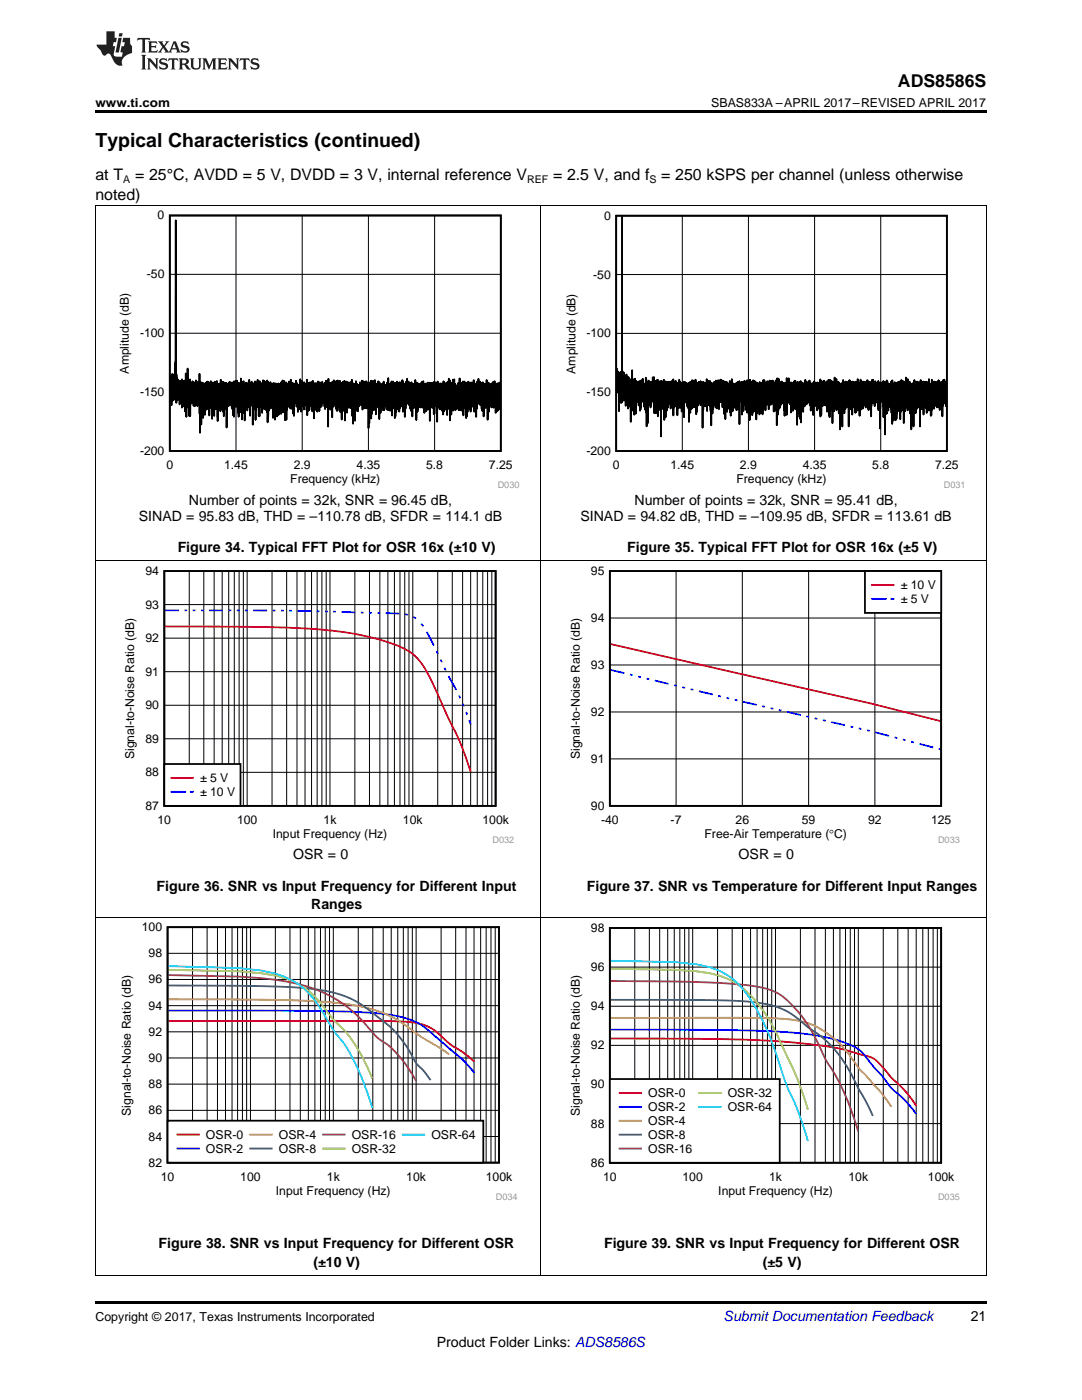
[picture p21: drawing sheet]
<svg xmlns="http://www.w3.org/2000/svg" width="216mm" height="279mm" viewBox="0 0 216 279" stroke-linecap="round" stroke-linejoin="round" font-family="sans-serif">
<defs><g id="words">
<text font-size="3.9" x="19" y="29.3">Typical Characteristics (continued)</text>
<text font-size="3.5" x="179.2" y="17.3">ADS8586S</text>
<g font-size="3.2">
<text x="19" y="36">at T</text>
<text x="27" y="36">= 25°C, AVDD = 5 V, DVDD = 3 V, internal reference V</text>
<text x="110.3" y="36">= 2.5 V, and f</text>
<text x="131.9" y="36">= 250 kSPS per channel (unless otherwise</text>
<text x="19" y="39.9">noted)</text>
</g>
<g font-size="2.8">
<text x="37.7" y="100.7">Number of points = 32k, SNR = 96.45 dB,</text>
<text x="126.6" y="100.7">Number of points = 32k, SNR = 95.41 dB,</text>
<text x="27.7" y="104.1">SINAD = 95.83 dB, THD = –110.78 dB, SFDR = 114.1 dB</text>
<text x="115.8" y="104.1">SINAD = 94.82 dB, THD = –109.95 dB, SFDR = 113.61 dB</text>
<text x="35.5" y="110.2">Figure 34. Typical FFT Plot for OSR 16x (±10 V)</text>
<text x="125.2" y="110.2">Figure 35. Typical FFT Plot for OSR 16x (±5 V)</text>
<text x="58.5" y="171.5">OSR = 0</text>
<text x="147.4" y="171.5">OSR = 0</text>
<text x="31.3" y="177.9">Figure 36. SNR vs Input Frequency for Different Input</text>
<text x="117.1" y="177.9">Figure 37. SNR vs Temperature for Different Input Ranges</text>
<text x="62.1" y="181.4">Ranges</text>
<text x="31.6" y="249.1">Figure 38. SNR vs Input Frequency for Different OSR</text>
<text x="120.5" y="249.1">Figure 39. SNR vs Input Frequency for Different OSR</text>
<text x="62.5" y="252.8">(±10 V)</text>
<text x="152.2" y="252.8">(±5 V)</text>
<text x="193.7" y="263.6">21</text>
<text x="87.1" y="268.9">Product Folder Links: ADS8586S</text>
</g>
<text font-size="2.8" fill="#0000c8" x="144.4" y="263.6">Submit Documentation Feedback</text>
<g font-size="2.5">
<text x="19" y="21.4">www.ti.com</text>
<text x="141.9" y="21.4">SBAS833A –APRIL 2017–REVISED APRIL 2017</text>
<text x="19" y="263.6">Copyright © 2017, Texas Instruments Incorporated</text>
</g>
<g font-size="2.4">
<text x="31.5" y="43.8">0</text>
<text x="120.5" y="43.9">0</text>
<text x="29.3" y="55.6">-50</text>
<text x="118.4" y="55.6">-50</text>
<text x="27.9" y="67.3">-100</text>
<text x="117" y="67.3">-100</text>
<text x="25.7" y="74.5" transform="rotate(-90 25.7 74.5)">Amplitude (dB)</text>
<text x="114.8" y="74.6" transform="rotate(-90 114.8 74.6)">Amplitude (dB)</text>
<text x="27.9" y="79">-150</text>
<text x="117" y="79.1">-150</text>
<text x="27.9" y="90.8">-200</text>
<text x="33.2" y="93.6">0</text>
<text x="44.7" y="93.6">1.45</text>
<text x="58.6" y="93.6">2.9</text>
<text x="71.2" y="93.6">4.35</text>
<text x="85" y="93.6">5.8</text>
<text x="97.6" y="93.6">7.25</text>
<text x="117" y="90.8">-200</text>
<text x="122.3" y="93.6">0</text>
<text x="133.8" y="93.6">1.45</text>
<text x="147.6" y="93.6">2.9</text>
<text x="160.2" y="93.6">4.35</text>
<text x="174.1" y="93.6">5.8</text>
<text x="186.6" y="93.6">7.25</text>
<text x="57.9" y="96.4">Frequency (kHz)</text>
<text x="146.9" y="96.4">Frequency (kHz)</text>
<text x="29" y="114.8">94</text>
<text x="117.9" y="114.8">95</text>
<text x="179.7" y="117.6">± 10 V</text>
<text x="29" y="121.5">93</text>
<text x="117.9" y="124.1">94</text>
<text x="179.7" y="120.4">± 5 V</text>
<text x="29" y="128.2">92</text>
<text x="29" y="134.8">91</text>
<text x="117.9" y="133.5">93</text>
<text x="29" y="141.5">90</text>
<text x="117.9" y="142.9">92</text>
<text x="29" y="148.2">89</text>
<text x="26.8" y="151.5" transform="rotate(-90 26.8 151.5)">Signal-to-Noise Ratio (dB)</text>
<text x="29" y="154.9">88</text>
<text x="115.7" y="151.5" transform="rotate(-90 115.7 151.5)">Signal-to-Noise Ratio (dB)</text>
<text x="117.9" y="152.2">91</text>
<text x="29" y="161.6">87</text>
<text x="39.9" y="156.1">± 5 V</text>
<text x="39.9" y="158.9">± 10 V</text>
<text x="117.9" y="161.6">90</text>
<text x="31.4" y="164.4">10</text>
<text x="47.3" y="164.4">100</text>
<text x="54.4" y="167.2">Input Frequency (Hz)</text>
<text x="64.6" y="164.4">1k</text>
<text x="80.4" y="164.4">10k</text>
<text x="96.3" y="164.4">100k</text>
<text x="119.9" y="164.4">-40</text>
<text x="133.8" y="164.4">-7</text>
<text x="140.6" y="167.2">Free-Air Temperature (qC)</text>
<text x="146.8" y="164.4">26</text>
<text x="160" y="164.4">59</text>
<text x="173.2" y="164.4">92</text>
<text x="185.8" y="164.4">125</text>
<text x="28.3" y="185.8">100</text>
<text x="117.9" y="186">98</text>
<text x="29.7" y="191.1">98</text>
<text x="29.7" y="196.3">96</text>
<text x="117.9" y="193.8">96</text>
<text x="29.7" y="201.5">94</text>
<text x="117.9" y="201.6">94</text>
<text x="29.7" y="206.7">92</text>
<text x="117.9" y="209.4">92</text>
<text x="29.7" y="211.9">90</text>
<text x="29.7" y="217.2">88</text>
<text x="117.9" y="217.2">90</text>
<text x="129.3" y="219">OSR-0</text>
<text x="129.3" y="221.8">OSR-2</text>
<text x="145.2" y="219">OSR-32</text>
<text x="145.2" y="221.8">OSR-64</text>
<text x="26.1" y="222.7" transform="rotate(-90 26.1 222.7)">Signal-to-Noise Ratio (dB)</text>
<text x="29.7" y="227.6">84</text>
<text x="29.7" y="222.4">86</text>
<text x="41.1" y="227.3">OSR-0</text>
<text x="55.6" y="227.3">OSR-4</text>
<text x="70.2" y="227.3">OSR-16</text>
<text x="86.1" y="227.3">OSR-64</text>
<text x="115.7" y="222.7" transform="rotate(-90 115.7 222.7)">Signal-to-Noise Ratio (dB)</text>
<text x="117.9" y="225">88</text>
<text x="129.3" y="224.5">OSR-4</text>
<text x="129.3" y="227.3">OSR-8</text>
<text x="29.7" y="232.8">82</text>
<text x="41.1" y="230.1">OSR-2</text>
<text x="55.6" y="230.1">OSR-8</text>
<text x="70.2" y="230.1">OSR-32</text>
<text x="117.9" y="232.9">86</text>
<text x="129.3" y="230.1">OSR-16</text>
<text x="32.1" y="235.6">10</text>
<text x="47.9" y="235.6">100</text>
<text x="55.1" y="238.4">Input Frequency (Hz)</text>
<text x="65.2" y="235.6">1k</text>
<text x="81.1" y="235.6">10k</text>
<text x="96.9" y="235.6">100k</text>
<text x="120.3" y="235.6">10</text>
<text x="136.2" y="235.6">100</text>
<text x="143.3" y="238.4">Input Frequency (Hz)</text>
<text x="153.5" y="235.6">1k</text>
<text x="169.3" y="235.6">10k</text>
<text x="185.2" y="235.6">100k</text>
</g>
<g font-size="2.1">
<text x="24.6" y="36.6">A</text>
<text x="105.2" y="36.6">REF</text>
<text x="129.6" y="36.6">S</text>
</g>
<g font-size="1.8" fill="#999">
<text x="99.3" y="97.4">D030</text>
<text x="188.3" y="97.4">D031</text>
<text x="98.3" y="168.2">D032</text>
<text x="187.2" y="168.2">D033</text>
<text x="99" y="239.5">D034</text>
<text x="187.2" y="239.5">D035</text>
</g>
</g></defs>
<path d="M19 259.7h177.8v.5h-177.8z" fill="#000"/>
<path d="M19.1 183.2v71.4M107.9 183.2v71.4M196.8 183.2v71.4M19 254.5h177.8" fill="none" stroke="#000" stroke-width=".2"/>
<path d="M23.7 184.1h79.6v55.4h-79.6z" fill-rule="evenodd" fill="#fff"/>
<path d="M33.4 185h66.2v47h-66.2z" fill="none" stroke="#000" stroke-width=".35"/>
<g fill="none" stroke="#000" stroke-width=".2">
<path d="M33.4 195.5h66.2M33.4 190.3h66.2M38.4 185v47M41.3 185v47M43.4 185v47M45 185v47M46.3 185v47M47.4 185v47M48.4 185v47M49.2 185v47M50 185v47M54.9 185v47"/>
<path d="M57.9 185v47M59.9 185v47M61.5 185v47M62.8 185v47M63.9 185v47M64.9 185v47M65.8 185v47M66.5 185v47M71.5 185v47M74.4 185v47M76.5 185v47M78.1 185v47"/>
<path d="M79.4 185v47M80.5 185v47M81.4 185v47M82.3 185v47M83 185v47M88 185v47M90.9 185v47M93 185v47M94.6 185v47M95.9 185v47M97 185v47M98 185v47"/>
<path d="M98.8 185v47M33.4 216.4h66.2M33.4 211.1h66.2M33.4 205.9h66.2M33.4 200.7h66.2M33.4 226.8h66.2M33.4 221.6h66.2"/>
</g>
<path d="M33.6 203.8h42.8l5.7 .2 2.4 .5 1.8 .8 3.6 3.1 2.6 1.7 2.1 1.8" fill="none" stroke="#f00" stroke-width=".35"/>
<path d="M33.6 201.7l33.8 .1 6.9 .3 4.6 .6 3.3 .9 2.3 1.3 7.5 6.3 2.6 2.9" fill="none" stroke="#00f" stroke-width=".35"/>
<path d="M33.6 199.4l18.5 .1 8.6 .2 6.3 .4 5 .8 3.8 1 3.1 1.4 1.9 1.2 3 2.3 4 2.3 1.8 1.3" fill="none" stroke="#f90" stroke-width=".35"/>
<path d="M33.6 196.7h14.1a126.7 126.7 0 0 1 14.8 .7 22.2 22.2 0 0 1 13.4 6l1.9 1.5 1.4 1.5 2 2.6 1.9 3.2 1.4 1.5 1.4 1.9" fill="none" stroke="#295c75" stroke-width=".35"/>
<path d="M33.6 194.6l14.1 .3a52.1 52.1 0 0 1 14 2.1 26.6 26.6 0 0 1 13 9.5l1 .9 1.8 1.2 1.7 1.6 2 2.5 1.8 3" fill="none" stroke="#800080" stroke-width=".35"/>
<path d="M33.6 193.6l14.1 .2a29 29 0 0 1 10.7 2 17 17 0 0 1 7.2 6.6l1 1.2a28.4 28.4 0 0 1 7.4 10.9l.3 .7" fill="none" stroke="#9c0" stroke-width=".35"/>
<path d="M33.6 192.8l14.1 .4a23.7 23.7 0 0 1 10.7 2.5 18.3 18.3 0 0 1 6.7 7.5 28.2 28.2 0 0 0 3.7 5.4 50.3 50.3 0 0 1 5.5 12.5" fill="none" stroke="#0cf" stroke-width=".35"/>
<path d="M33.4 223.7h63v8.3h-63z" fill-rule="evenodd" fill="#fff"/>
<path d="M33.4 223.7h63v8.3h-63z" fill="none" stroke="#000" stroke-width=".35"/>
<path d="M35.4 226.4h4.3" fill="none" stroke="#f00" stroke-width=".35"/>
<path d="M35.4 229.2h4.3" fill="none" stroke="#00f" stroke-width=".35"/>
<path d="M49.9 226.4h4.3" fill="none" stroke="#f90" stroke-width=".35"/>
<path d="M49.9 229.2h4.3" fill="none" stroke="#295c75" stroke-width=".35"/>
<path d="M64.5 226.4h4.3" fill="none" stroke="#800080" stroke-width=".35"/>
<path d="M64.5 229.2h4.3" fill="none" stroke="#9c0" stroke-width=".35"/>
<path d="M80.4 226.4h4.2" fill="none" stroke="#0cf" stroke-width=".35"/>
<path d="M113.3 184.3h78.2v55.2h-78.2z" fill-rule="evenodd" fill="#fff"/>
<path d="M121.7 185.2h66.1v46.9h-66.1z" fill="none" stroke="#000" stroke-width=".35"/>
<g fill="none" stroke="#000" stroke-width=".2">
<path d="M121.7 193h66.1M126.7 185.2v46.9M129.6 185.2v46.9M131.6 185.2v46.9M133.2 185.2v46.9M134.5 185.2v46.9M135.7 185.2v46.9M136.6 185.2v46.9M137.5 185.2v46.9M138.2 185.2v46.9M143.2 185.2v46.9M146.1 185.2v46.9"/>
<path d="M148.2 185.2v46.9M149.8 185.2v46.9M151.1 185.2v46.9M152.2 185.2v46.9M153.1 185.2v46.9M154 185.2v46.9M154.7 185.2v46.9M159.7 185.2v46.9M162.6 185.2v46.9M164.7 185.2v46.9M166.3 185.2v46.9M167.6 185.2v46.9"/>
<path d="M168.7 185.2v46.9M169.7 185.2v46.9M170.5 185.2v46.9M171.3 185.2v46.9M176.2 185.2v46.9M179.1 185.2v46.9M181.2 185.2v46.9M182.8 185.2v46.9M184.1 185.2v46.9M185.2 185.2v46.9M186.2 185.2v46.9M187 185.2v46.9"/>
<path d="M121.7 216.4h66.1M121.7 208.6h66.1M121.7 200.8h66.1M121.7 224.2h66.1"/>
</g>
<path d="M121.8 207.3h19.8l9 .3 9.3 .6 7.7 1.1 5.8 1.6 1.3 .6 1.3 1.4 1.8 2.1 2.5 2.4 2.5 3.3" fill="none" stroke="#f00" stroke-width=".35"/>
<path d="M121.8 205.5h19.8l11.2 .3 8.3 .6 5.3 1 3.4 1.2 1.9 1.1 4.3 5.1 1.9 2.4 2.9 2.7 2 2.4" fill="none" stroke="#00f" stroke-width=".35"/>
<path d="M121.8 203.1h30l5.7 .3 3.4 .7 1.4 .5 1.7 .9 2.1 1.5 1.5 1.3 1.6 1.9 2.3 3.1 4.5 5 1.8 2.6" fill="none" stroke="#f90" stroke-width=".35"/>
<path d="M121.8 199.5h12.8a178 178 0 0 1 14.6 .4 16.6 16.6 0 0 1 9.4 2.9l2.5 2.1 3.4 2.5 2.8 3 2.5 3.8 1.5 3.1 1.5 2.5 1.4 2.9" fill="none" stroke="#295c75" stroke-width=".35"/>
<path d="M121.8 195.8l12.8 .1a146.5 146.5 0 0 1 14.6 .7 12.8 12.8 0 0 1 7.5 2.7l1.2 1.2 2 2.2 2.4 3.7 2.4 5 1.8 2.8 1.6 3.2 1.7 3.9 1.4 4.5" fill="none" stroke="#800080" stroke-width=".35"/>
<path d="M121.8 193.4l12.8 .1a27.4 27.4 0 0 1 10.5 1.8 19.9 19.9 0 0 1 8.1 7.8l1.6 2.9 1.9 4a60.6 60.6 0 0 1 4.5 11.5" fill="none" stroke="#9c0" stroke-width=".35"/>
<path d="M121.8 191.7l12.8 .3 4.3 .4a14.3 14.3 0 0 1 11 7.3 55.9 55.9 0 0 1 6.2 14.5l.9 2.4a63.2 63.2 0 0 1 4.2 11.1" fill="none" stroke="#0cf" stroke-width=".35"/>
<path d="M121.7 215.3h33.9v16.8h-33.9z" fill-rule="evenodd" fill="#fff"/>
<path d="M121.7 215.3h33.9v16.8h-33.9z" fill="none" stroke="#000" stroke-width=".35"/>
<path d="M123.6 218.1h4.3" fill="none" stroke="#f00" stroke-width=".35"/>
<path d="M123.6 220.9h4.3" fill="none" stroke="#00f" stroke-width=".35"/>
<path d="M123.6 223.7h4.3" fill="none" stroke="#f90" stroke-width=".35"/>
<path d="M123.6 226.4h4.3" fill="none" stroke="#295c75" stroke-width=".35"/>
<path d="M123.6 229.2h4.3" fill="none" stroke="#800080" stroke-width=".35"/>
<path d="M139.5 218.1h4.3" fill="none" stroke="#9c0" stroke-width=".35"/>
<path d="M139.5 220.9h4.3" fill="none" stroke="#0cf" stroke-width=".35"/>
<path d="M19.1 111.9v71.3M107.9 111.9v71.3M196.8 111.9v71.3M19 183.1h177.8" fill="none" stroke="#000" stroke-width=".2"/>
<path d="M24.4 113h78.2v55.3h-78.2z" fill-rule="evenodd" fill="#fff"/>
<path d="M32.8 114h66.1v46.8h-66.1z" fill="none" stroke="#000" stroke-width=".35"/>
<g fill="none" stroke="#000" stroke-width=".2">
<path d="M37.8 114v46.8M40.7 114v46.8M42.7 114v46.8M44.3 114v46.8M45.6 114v46.8M46.8 114v46.8M47.7 114v46.8M48.6 114v46.8M49.3 114v46.8M54.3 114v46.8M57.2 114v46.8M59.3 114v46.8"/>
<path d="M60.9 114v46.8M62.2 114v46.8M63.3 114v46.8M64.2 114v46.8M65.1 114v46.8M65.8 114v46.8M70.8 114v46.8M73.7 114v46.8M75.8 114v46.8M77.4 114v46.8M78.7 114v46.8M79.8 114v46.8"/>
<path d="M80.8 114v46.8M81.6 114v46.8M82.4 114v46.8M87.3 114v46.8M90.2 114v46.8M92.3 114v46.8M93.9 114v46.8M95.2 114v46.8M96.3 114v46.8M97.3 114v46.8M98.1 114v46.8M32.8 134h66.1"/>
<path d="M32.8 127.4h66.1M32.8 120.7h66.1M32.8 154.1h66.1M32.8 147.4h66.1M32.8 140.8h66.1"/>
</g>
<path d="M32.9 125l19.8 .1 11.2 .5 5.1 .6 4 .8 4 1 3.3 1.3 1.8 1 1.1 1 1.1 1.4 1.1 1.8 4 8.7 2 3.9 1.4 3.7 1.1 3.3" fill="none" stroke="#f00" stroke-width=".35"/>
<g fill="none" stroke="#00f" stroke-width=".35">
<path d="M32.9 121.8h2.8M36.8 121.8h.5M38.4 121.8h.6M40.1 121.8h.5M41.7 121.8h2.8M45.6 121.8h.5M47.3 121.8h.5M48.9 121.8h.6M50.6 121.8h2.7M54.4 121.8h.6M56.1 121.9h.5M57.7 121.9h.6"/>
<path d="M59.4 121.9l2.7 .1M63.2 122h.6M64.9 122h.5M66.5 122.1h.6M68.2 122.1l2.7 .1M72 122.3h.6M73.7 122.3h.5M75.3 122.3h.6M77 122.4l2.7 .1M80.8 122.6l.6 .1M82.5 123.1l.5 .3M84 124.5l.5 .5"/>
<path d="M85.1 126.1l1.5 2.8M87.1 130l.3 .5M87.9 131.6l.3 .6M88.7 133.3l.3 .5M89.5 134.9l1.5 2.8M91.6 138.8l.3 .5M92.3 140.4l.3 .6M93 142.1l.2 .5M93.6 143.7l.3 .9"/>
</g>
<path d="M32.8 152.5h15.2v8.3h-15.2z" fill-rule="evenodd" fill="#fff"/>
<path d="M32.8 152.5h15.2v8.3h-15.2z" fill="none" stroke="#000" stroke-width=".35"/>
<path d="M34.2 155.2h4.3" fill="none" stroke="#f00" stroke-width=".35"/>
<path d="M34.2 158h2.8M38.1 158h.4" fill="none" stroke="#00f" stroke-width=".35"/>
<path d="M113.3 113h78.2v55.3h-78.2z" fill-rule="evenodd" fill="#fff"/>
<path d="M121.7 114h66.1v46.8h-66.1z" fill="none" stroke="#000" stroke-width=".35"/>
<path d="M134.9 114v46.8M148.1 114v46.8M161.4 114v46.8M174.6 114v46.8M121.7 132.7h66.1M121.7 123.3h66.1M121.7 151.5h66.1M121.7 142.1h66.1" fill="none" stroke="#000" stroke-width=".2"/>
<path d="M121.8 128.5l52 11.9 13.8 3.5" fill="none" stroke="#f00" stroke-width=".35"/>
<g fill="none" stroke="#00f" stroke-width=".35">
<path d="M121.8 133.7l2.8 .7M125.7 134.6l.5 .2M127.3 135l.6 .1M129 135.4l.5 .2M130.6 135.8l2.8 .7M134.5 136.7l.5 .2M136.2 137.1l.5 .2M137.8 137.5l.6 .2M139.5 137.9l2.7 .7M143.3 138.9l.6 .1M145 139.3l.5 .1M146.6 139.7l.6 .1"/>
<path d="M148.3 140.1l2.7 .6M152.1 140.9l.6 .2M153.8 141.3l.5 .1M155.4 141.7l.6 .1M157.1 142.1l2.7 .6M160.9 143l.6 .1M162.6 143.3l.5 .2M164.2 143.7l.6 .1M165.9 144.1l2.7 .6M169.7 145l.6 .1M171.4 145.4l.5 .1M173 145.7l.5 .2"/>
<path d="M174.7 146.2l2.7 .7M178.5 147.1l.5 .2M180.2 147.6l.5 .1M181.8 148l.5 .2M183.4 148.4l2.8 .8M187.3 149.5h.3"/>
</g>
<path d="M172.6 114h15.2v8.3h-15.2z" fill-rule="evenodd" fill="#fff"/>
<path d="M172.6 114h15.2v8.3h-15.2z" fill="none" stroke="#000" stroke-width=".35"/>
<path d="M174 116.7h4.3" fill="none" stroke="#f00" stroke-width=".35"/>
<path d="M174 119.5h2.8M177.9 119.5h.4" fill="none" stroke="#00f" stroke-width=".35"/>
<path d="M19.1 41.1v70.8M107.9 41.1v70.8M196.8 41.1v70.8M19 111.9h177.8" fill="none" stroke="#000" stroke-width=".2"/>
<path d="M23.4 42.1h80.2v55.4h-80.2z" fill-rule="evenodd" fill="#fff"/>
<path d="M33.9 43h66v47h-66zM99.8 77.5l-.1 4.2-.1-5.4-.1 4.7v-3.4v2.5v-2.8l-.1 3.4v-3.9v3.1v-3l-.1 5.1-.1-5.5v2.4v-2.1v5.3v-5v4.6l-.1-5-.1 4.2v-4.1v3.9v-4.1l-.1 5.8v-5.3v2.9v-3.1l-.1 3.2-.1-4-.1 4.2v-4l-.1 2.1v-1.8v4.8l-.1-5.2v3.7l-.1-3.5-.1 4.3v-4.2v2.9l-.1-2.5v4.4v-4.7l-.1 3.6-.1-3.2v4.1v-4.4l-.1 4.4v-4.1l-.1 4.1-.1-4.6-.1 5.7v-5.6v3.8l-.1-4.1-.1 7.5v-6.5v2.6v-3.4v4l-.1-4v4v-3.7l-.1 3.6v-4.6l-.1 5.6v-4.1v3.8v-3.6v1.3v-1.7v1.7v-1.9l-.1 2.9v-3v3.9l-.1-4.1v4.8v-4.1l-.1 3.5-.1-4.2-.1 6.5v-6v3.9l-.1-4.1v4.1l-.1-4.7-.1 5.7v-5.3l-.1 2.5v-2.6v5v-5v4.3v-4.1l-.1 3.1v-3v1.3v-1.4v3l-.1-3.5-.1 4.5v-4.1v3.1l-.1-3.7v4.5v-3.4l-.1 2.9-.1-3.5v2.7v-3.7l-.1 4.6v-2.8v3l-.1-4v4.3l-.1-4.5v5.4l-.1-5-.1 6.6-.1-6.4v3.7l-.1-4-.1 4.9v-4.9l-.1 5.7-.1-6.4v5.3v-4.3v3.8l-.1-3.8v3.1v-3.3l-.1 3.2v-3.1l-.1 3.5v-3.5v4.2v-4.6l-.1 5-.1-5-.1 5.9v-5.5l-.1 4v-4.1v4.2l-.1-4.4v2.9l-.1-2.8v2.3v-1.9v3.4v-4v5.4l-.2-5.5-.1 6-.1-5.8v3v-2.9l-.1 6.6v-6.6l-.1 6.9-.1-6.9v5l-.1-5-.1 4.6v-5l-.1 5.2-.1-4.6v2.3v-2.1v1.3v-.8v5.5l-.1-6.8-.1 4.4-.1-4.1v3.9l-.1-3.8v2.3v-2.2v5.3v-5.3l-.1 4.1v-3.7v2.2v-2.4l-.1 3.9-.1-3.8v5l-.1-6.4v5.8l-.1-4.7-.1 5.2v-5.4l-.1 5.1v-4.9l-.1 4.4v-3l-.1 1.5v-1.9v2.2v-2.7l-.1 3.4-.1-3.5v3.9v-3.9l-.1 4.7v-4.8v2.3v-2.1v4.7l-.1-5.2-.1 4.2-.1-5.1v4.5l-.1-4.1v2.3v-1.7v1v-.9l-.1 5.1v-6.1l-.1 4.5-.1-3.7v.5v4.8l-.1-5.5-.1 6.3v-5.4v3.3v-3.9l-.1 5.4-.1-6.2v8v-5.4v1.3l-.1-2.9-.1 4.8v-6.1l-.1 5.3-.1-4.1v3.6v-2.8l-.1 2.3v-3.7v2.5v-2.3v5.1v-4.3l-.1 5.6-.1-6.4v4.1l-.1-3.8v3v-2.7v4.8l-.1-4.9-.1 4.5v-4.4v3.6v-3.5l-.1 4.6v-5.4v3.9v-3.7l-.1 2v-1.9v5.5l-.1-6-.1 6.6v-6l-.1 5.1-.1-5.2v5.4l-.1-5-.1 4-.1-4.5v5.1v-5l-.1 3.6v-3.3l-.1 4.8v-4.9v2.4v-2.6l-.1 4.7v-4.4l-.1 4.3-.1-4.9v4.9l-.1-5.1-.1 8.1v-6.8v4.1l-.1-4.4v5.4v-5.8v3.8l-.1-3.7v3.8v-4.2l-.1 4.7v-3.1v1v-1.7v2.8v-3.3l-.1 3.5v-3.7l-.1 2.9v-3.3l-.1 5v-4.9v6.3l-.1-6.3-.1 4.7-.1-4.6v5v-4.8l-.2 3.7v-3.9l-.1 4.8v-4.3l-.1 3.4v-3.5l-.1 3.5v-3.9v7.6l-.1-7.6-.1 4.7v-4.1v4.3l-.1-4.6v5l-.1-5.4-.1 4.7v-3.4v2.5v-2.8l-.1 3.4v-3.9l-.1 3.1v-3v5.1l-.1-5.5-.1 5.6v-5v4.6v-5l-.1 4.2v-4.1l-.1 3.9v-4.1v5.8v-5.3l-.1 2.9v-3.1l-.1 3.2v-4l-.1 4.2-.1-4v2.1v-1.8v4.8l-.1-5.2-.1 3.7-.1-3.5v4.3v-4.2l-.1 2.9v-2.5v4.4v-4.7l-.2 3.6v-3.2v4.1l-.1-4.4v4.4l-.1-4.1v4.1l-.1-4.6-.1 5.7v-5.6l-.1 3.8-.1-4.1v7.5v-6.5l-.1 2.6v-3.4v4v-4l-.1 4v-3.7v3.6v-4.6l-.1 5.6v-4.1v3.8v-3.6l-.1 1.3v-1.7v1.7v-1.9v2.9v-3v3.9l-.1-4.1-.1 4.8v-4.1v3.5l-.1-4.2-.1 6.5v-6l-.1 3.9v-4.1l-.1 4.1v-4.7l-.1 5.7v-5.3l-.1 2.5v-2.6v5v-5l-.1 4.3v-4.1v3.1v-3v1.3v-1.4l-.1 3v-3.5l-.1 4.5v-4.1l-.1 3.1v-3.7l-.1 4.5v-3.4v2.9l-.1-3.5v2.7l-.1-3.7v4.6v-2.8v3l-.1-4-.1 4.3v-4.5l-.1 5.4-.1-5v6.6l-.1-6.2v3.4v-3.6l-.1 3.7-.1-4v4.9l-.1-4.9v5.7l-.1-6.4v5.3v-4.3l-.1 3.8v-3.8v3.1v-3.3l-.1 3.2-.1-3.1v3.5v-3.5v4.2l-.1-4.6-.1 4.9v-4.9l-.1 5.9-.1-5.5v4v-4.1v4.2l-.1-4.4-.1 2.9v-2.8v2.3v-1.9v3.4v-4l-.1 5.4-.1-5.5-.1 5.1v-4.1v5l-.1-5.8v3l-.1-2.9v6.6l-.1-6.6v6.9l-.1-6.9-.1 5v-4.7v2.1v-2.3v3.2v-3.3l-.1 4.6-.1-5-.1 5.2v-4.6v2.3v-2.1v1.3l-.1-.8v5.5v-6.4v2.5l-.1-2.9-.1 4.4v-4.1v3.9l-.1-3.8v2.3v-2.2l-.1 5.3v-5.3v4.1v-3.7v2.2l-.1-2.4v3.9l-.1-3.8v5l-.1-6.4-.1 5.8v-4.7l-.1 5.2-.1-5.4v5.1v-4.9l-.1 3.8v-3.6v2.7v-2.6l-.1 4.1v-3v1.5v-1.9v2.2v-2.7l-.1 3.4-.1-3.5-.1 3.9v-3.9v4.7v-4.8l-.1 4.9v-5.6l-.1 5.6-.1-5.3-.1 5.1v-4.5v4.7v-4.7v3.1v-3.3l-.1 4.5v-4.6l-.1 3.4v-3.5v2.8l-.1-2.8-.1 5.7v-5.3v3.1v-3.1l-.1 2.2v-2v3.4l-.1-4.4v7.3l-.1-7.3v4.1l-.1-4.3-.2 4.2v-3.1v3.6v-4.3l-.1 3.7v-3.3v2.2v-2v4.3l-.1-4.5v3.6l-.1-3.3v5.5v-5v2l-.1-2.9v4l-.1-4.9v4.4l-.1-3.7-.1 4.9v-4.9v5.3l-.1-5.9v3.7l-.1-3.1-.1 3.2v-3.4l-.1 6.2-.1-6.6v7.5l-.1-7.4-.1 6.6v-6.3l-.1 6.3-.1-5.7v7.5l-.1-8.1-.1 9v-8.3v2.7l-.1-3.5v5.1l-.1-4.8v4.5v-4l-.1 3.7v-4.3l-.1 5-.1-5.4v3.9l-.1-3.6-.1 5.1v-4.6v3l-.1-3.2v3.6v-4.1l-.2 5.2v-4.4v3.3v-4.1v4.8l-.1-5-.1 5.8-.1-5.8v4.6v-4l-.1 3.8-.1-3.8-.1 4.2-.1-4.5v4l-.1-3.6v3.1v-2.4v3.7l-.2-4.2v3.7l-.1-3.5v5v-4.6v2.3l-.1-2.6v2.7v-2.9l-.1 4.2v-4.6l-.1 5.4-.1-5.9v5.1l-.1-4.5v3.3v-3.2v.9v-.3l-.1 6.6v-7.4l-.1 3.6-.1-3.2v2.9v-3.2v4.6l-.1-4.5v7.8v-7.6l-.1 3.3v-3.9l-.1 6.6-.1-7.2-.1 4.5v-4l-.1 4.6v-4.6v5.2v-4.2l-.1 2.5-.1-3.4-.1 4v-4.1l-.1 5.1v-4.5l-.1 4.4v-5l-.1 4.3-.1-4.1-.1 5.9v-6.2l-.2 5.2v-5.1v5l-.1-4.4-.1 7-.1-7.9v6.1v-5.2v3.2v-3.5l-.1 4.2-.1-4.6-.1 4.2-.1-4v4.5l-.1-4.4v7.2l-.1-7.3-.1 4.7-.1-4.2v.2v5.1l-.1-6.2v3.9l-.1-3.3v3.4v-3.5l-.1 4.7-.1-4.6v4.6v-4.2l-.1 4.2v-5.3v6.1l-.1-5.4v3.7v-3.5l-.1 5.2-.1-6v5.6l-.1-4.8v3.4l-.1-3.9-.1 3.9-.1-2.9v2.8v-2.7v3.2l-.1-4.7v5.3l-.2-5.1v4.5l-.1-3.8v1.9v-.7v5.3v-6.9l-.1 3.6v-3.7l-.1 5.6v-5v3.4l-.1-3.4v3.9v-4.3v5.1l-.1-5-.1 4.6v-4.8v4.2v-3.4l-.1 3.6v-4l-.1 4.9-.1-6.1v9.5v-8.1l-.1 4.4v-4.2l-.1 4.1v-3.8v2.4v-3.7l-.1 4.9-.1-5.1v4.7l-.1-4.7v4.8l-.1-4.5v4.7v-4.6v5.2l-.1-5.1-.1 4.6v-4.5v3.3v-3.1l-.2 3.6v-2.7v2.7v-3.5l-.1 3.5v-3.3l-.1 3.3v-4.2v3.6l-.1-3.3v2.7v-2.5l-.1 4.5v-3.8v3.6v-4.4l-.1 3.3v-3.4l-.1 4.7-.1-4.9-.1 5.7v-5.3v2.4l-.1-2.6v4.3l-.1-4.7-.1 3.7v-2.9l-.1 2.8v-2.6v5.1l-.1-5.7v3.5l-.1-3.4v4.4v-4.1l-.1 4.1-.1-4.5v4.6l-.1-4.1v4.9l-.1-5.1v6.7v-6.2l-.1 3.5v-4.5l-.1 5.9v-6.1l-.1 5.5-.1-5.5-.1 5.9v-5.4l-.1 4.5v-4.7l-.1 4.7-.1-4.8-.1 3.5v-3.2l-.1 5.2-.1-5.2v2.6v-2.4v5.2l-.1-5.6v5.5l-.1-5.5v5.1l-.1-4.7v6.1l-.1-7.1v6l-.1-5.2v3.4l-.1-3.5v3.3v-2.9l-.1 3.8-.1-4v4.2v-3.7v3.7l-.1-4.6-.1 5.4v-5.3l-.1 4.7v-4l-.1 3.6v-2.9v.4v-.1l-.1 3v-4.7v3.9l-.1-3.3v2.8v-3.7l-.1 3.6v-3.7v6.2v-4.8l-.1 2.5v-3v3.5l-.1-4.7-.1 6v-5l-.1 4.3v-3.7v2.6v-2.8l-.1 3.3v-2.8v1.4v-2.1v3.5l-.1-3.6-.1 5.4v-4.9v2.6v-2.9v2.9v-3.2l-.1 2.8v-3l-.1 4.7-.1-5.2-.1 4.3-.1-3.8v4l-.1-3.9v3.5v-3.2l-.1 3v-3.3l-.1 6.4v-6.4l-.1 6v-5.3l-.1 2.3v-3.2l-.2 5.2v-5v4.1l-.1-4.2v3.1v-2.9v4.7l-.1-5.6-.1 5.7v-5v3.8v-3.9l-.1 4.3-.1-4.6-.1 5.1-.1-4.7-.1 4.5-.1-4.3v5.1l-.1-4.9v1.7v-1.5l-.1 6.7v-7.5l-.1 4.3-.1-3.7v7v-5.6v2.4v-3.6l-.1 3v-3.7l-.1 3.7v-4l-.1 4.4v-4.5v4.7l-.1-3.8v5.4l-.1-6.4-.1 5.7v-5.3l-.1 4.2-.1-4.2v6.3v-5.6l-.2 3.9v-4.1v3.5l-.1-3.7-.1 3v-2.8v5.9l-.1-6.2-.1 6.3v-6.2v3.8v-2.9v1.4v-1.9l-.1 2.8v-2.9v3.3l-.1-3.3v6.2v-6.5l-.1 5v-5l-.1 3.7v-3.8l-.1 3.8-.1-3.6v7.1v-6.8l-.1 3.6-.1-4.1v4.1l-.1-4.2v4.2l-.1-4v3.9v-3v5.9v-6.5l-.1 2.8v-3.2l-.1 4.1v-3.6v3.7v-4.1l-.1 3.3v-3.1l-.1 3.2v-3.2v4.1l-.1-4v4.6v-5.2l-.1 4.5-.1-3.8v4.1v-3.8v3.6l-.1-3.9v4.9l-.2-5.7v7v-6.4v3.7v-3.4l-.1 2.7v-2.6v.5v6.6l-.1-8.4v6.3l-.1-5.5-.1 5.2v-4.9v2.7l-.1-3.4-.1 3.7v-3.7v3.9l-.1-4.1-.1 5.6v-4.8v4.2l-.1-5.1v3.7l-.1-3.8v4.7l-.1-4.3-.1 3.1v-2.1v.2v4.9v-5.3v4.3v-4.6l-.1 3.6-.1-3.5v2.2v-2v.2l-.1 3.2v-3.4l-.1 3.5-.1-4.5v7v-6.1v4.2l-.1-4.9-.1 6.7v-6.6v3.2v-3.6l-.1 5.3-.1-5.5v4.6l-.1-3.6v4.3l-.2-4.6v5.3l-.1-5.6v7.6l-.1-7.7-.1 5.5v-4.3v2.7v-3.3l-.1 3.9-.1-4.1v5.2l-.1-5.2-.1 8.3v-7.2v-.2v3.1v-3.4l-.1 3.6-.1-4.5v4.8v-3.5v-.1l-.1 3.2v-4.1l-.1 4v-.2v-3.9l-.1 4.3v-3.3v5.6v-5.9v3v-3.2l-.1 3.3v-3.3l-.1 3.4v-4.5v4.4v-3.7l-.1 4.8-.1-4.9-.1 4.6v-3.9l-.1 4.8v-4.9v3.7v-3.9l-.1 4.4v-4.2l-.1 4.1v-4.7l-.1 4.6-.1-4.4v3.7v-3.5l-.1 7.1v-6.8v3.2l-.1-3.7-.1 4.8v-5.3v6.4l-.1-6.3-.1 4.1-.1-3.4v6.8v-5.5v1.8v-3.1l-.1 3.6v-4.2l-.1 6v-6.8l-.1 6.7v-4.7v2.6l-.1-3.3v3l-.1-2.9v4.1l-.1-4.6-.1 6.8-.1-6.8v5.9l-.1-5.8-.1 3.8v-4.3l-.1 5.2v-3.8v2.7l-.1-3.7v4.6l-.1-4.9v4.7v-4.7l-.1 4.7v-3.7l-.1 4.2-.1-5.2v7.1l-.1-6.4-.1 6.1v-6.5l-.1 4.1-.1-4.2v5.3l-.1-5v4.2v-3.4l-.1 2.9v-3.4v3.8l-.1-4.2v4.3l-.1-4.4-.1 3.9v-4.1l-.1 3.8v-3.6v4.5v-4v2.6l-.1-2.4v3.9v-4.5l-.1 3.6v-3v3.2v-3.3l-.1 3.6v-3.8l-.1 4.8v-4.9l-.1 8.6v-8.9l-.1 4v-3.9l-.1 3.5v-3v2.4v-2.1l-.1 4.1v-5v5.2l-.1-4.9v5.1l-.1-5.2v6.5l-.2-6.9v6v-5.5v2.7v-2.8l-.1 5.2v-5.6l-.1 4.7v-3.8v2.9v-3.5v3.5l-.1-3.9-.1 4.7v-3.9v3.6v-3.4v3.3l-.1-4.6v6.3v-5.2v3.3l-.1-3.6-.1 4v-4l-.1 3.7v-3.3v4.3v-4.4v3v-2.8l-.1 2.7v-2.5v4.5v-4v.6v-.4v4l-.1-5.4-.1 7.4-.1-7.9-.1 5.5v-4.7v4.2v-4l-.1 1.9v-2v2.5v-3l-.1 4v-3.4v1.7v-1.6l-.1 3.3v-4.3l-.1 5.6v-4.8l-.1 6v-5.9v2.9l-.1-3.1v4.5v-4v1.7v-2.5v3.7l-.1-4-.1 6.1v-5.5l-.1 6.7v-7.1l-.1 4.6v-4.8v5.2l-.2-5.4v4.5l-.1-4.2v3.4l-.1-2.7v2.7v-2.2v.5v-.3v.1v5v-5.4l-.1 4.1-.1-5.1-.1 5.2-.1-5.5v4.8l-.2-4.8v3.7l-.1-3.5v5.4v-5v4.3v-4l-.1 2.5-.1-2.5v2.8v-2.8v5.7l-.1-6.3v5.9l-.1-4.7v2.4l-.1-2.9-.1 6.2v-7l-.1 5.2-.1-4.6v4.3l-.1-4.2v5.1v-5.5v8l-.1-8.4-.1 4.8-.1-3.8v9.1l-.1-11.8v6l-.1-3.6-.1 3.1v-2.9l-.1 2.3v-3.3l-.1 4.8-.1-4.5v3.5l-.1-3.4v3.1v-2.5v1.7l-.1-1.6v3.2v-4.6l-.1 4.9v-4.2l-.1 4.1v-3.8v4.2l-.1-4.5-.1 4.2-.1-4.3v4.5v-4.8v3.2l-.1-2.7v3.6v-3.8l-.1 4v-4.4l-.1 4.1v-3.5l-.1 3v-2.9l-.1 3.8v-3.8v-.2v.9v-1v3.7l-.1-3.8v6.6l-.1-7.3-.1 5.2v-3.8l-.1 5.9v-6v3.6v-4.7l-.1 5.4v-4.4v2.8v-3.1l-.1 4v-4.7v3.3l-.1-5.6v6.3v-4l-.1 4.5-.1-3.8v3.3v-2.6v5.9l-.1-8.7-.1 5.7-.1-3.8v5.7l-.1-6.1-.1 4.9-.1-4.9-.1 4.9v-4.5v4.8l-.1-4.9v3.2l-.1-3.8v5.7l-.1-5.4-.1 4.3v-3.8l-.1 3.9v-4.4l-.1 3.9v-3.8v1.6v-1.2l-.1 4.2v-4.4v2.6v-2.6l-.1 2.4v-2.6v2.6l-.1-2.6v3.6v-3.4v3.4v-3.9l-.1 2.4-.1-2.5v4.2v-3.7v.8v-1.1l-.1 3.1-.1-4.3v5.7l-.1-5.2v4.9v-36.1v32.7v-1.5l-.1 3v-5.5l-.1 6.5v-4v3.2l-.1-3.2-.1 2.7v-3.2v5.1v-4.4l-.1 2.9v-2.4l-.1 2.6v-3.4l-.1 4.9v-5.4l-.2 6.3-.1-5.9v2.8v-1.9l-.1 1.8" fill="none" stroke="#000" stroke-width=".35"/>
<path d="M33.9 54.8h66M47.1 43v47M60.3 43v47M73.5 43v47M86.7 43v47M33.9 78.2h66M33.9 66.5h66" fill="none" stroke="#000" stroke-width=".2"/>
<path d="M112.5 42.1h79.8v55.4h-79.8z" fill-rule="evenodd" fill="#fff"/>
<path d="M122.9 43.1h66v46.9h-66zM123.1 73.4l.2 4.7v-4l.1 4.4 .1-3.9v7.5v-6.7l.1 2.9v-3.7l.1 4.3 .1-4.6v5.1v-5v3.4l.1-2.8v5.4l.1-6.3 .1 6.2v-37.1l.1 36.7 .1-5.3v3.2l.1-3.5 .1 5.7v-5.5l.2 5.4v-5v4.2l.1-3.3v3.2v-2.8l.1 4.8v-5.3l.1 5v-6l.1 5.7 .2-4.2v5.3l.1-6.3v5.5l.1-5.2v5.7l.1-4.8v4.3v-4.3l.1 4.2v-4.9l.1 4v-3.3l.1 7.8v-6.5v.6v-1.3v2.5v-3.5l.1 4.5v-4.7l.1 4.2v-3.1v2.4v-5.4l.1 7.6v-5.2l.1 5.7v-6.1l.1 4.4 .1-3.7v5.8v-6.7l.1 7.1 .1-7.2 .1 4.6v-4.3v4.3v-4.2l.1 3.7v-2v4.9v-6.4v4.3l.1-4.3v4v-3.2v2l.1-2.3 .1 2.9v-3.4v3.5l.1-3.2v3.1v-3v.2v3.4l.1-4.1v4.8l.1-4.5 .2 4.3v-4.2v5.5v-6l.1 5.8v-5.4v4.9v-5l.1 1.2v-1.5v4.4l.1-4.5 .1 3.7v-3.3l.1 3.2v-2.4v2.1l.1-3.6v4.4v-3.6l.1 3.9v-3.7v2.7l.1-2.1v3.3v-3.9v4.6v-4.6l.1 3.1 .1-3.1v5.2l.2-6.4v6.9l.1-6.5v2.7v-1.8v8.4v-7.4l.1-.4v3.1l.1-4.1 .1 8.1 .1-8.5 .1 4.2v-3.5l.1 3.4 .1-3.3v4.2v-4.7l.1 5.1 .1-5 .1 4.2v-4.1l.1 3.4v-3.5v3.7l.1-3.1v3.2l.1-4.8 .1 4.6 .1-4.7v7.3l.1-6v4.7v-3.9v.1v-.9l.1 3.7v-3.9v4.3l.1-4.6v4.7v-4.5l.1 6.3v-5.4v2v-2.7v5.1l.1-4.2v2.5v-3v3.6l.1-4.6v6l.2-6v7.3v-5.8v2.8l.1-3.6v4.1v-3l.1 2.1v-3.2v3.7l.1-3.8 .1 3v-3.3v5.8v-5.6l.1 4.4v-4l.1 2.3v-1.5v9.6v-10.6v1.6v-2.1l.1 4.8 .1-4.7v5.5v-5.3l.1 2.8v-2.9v5v-4v2.4l.1-2.5v3.3v-3.5l.1 3.7 .1-4.8 .1 8v-7.8v6.9v-5.9l.1 3.3 .1-4v7l.1-7 .1 5.6 .1-5.7v5.2l.1-4.7v4.7l.1-4.8v3.4l.1-3v3.7v-4.5l.2 4 .1-3.9 .1 3.2v-3.2v5.2v-4.3l.1 2.9v-4v3.6v-2.7v1.6v-1.8l.1 2.7 .1-3.5 .1 4.8v-4v2.9l.1-2.8v4.7v-4.5v4.6v-6l.1 7.2v-6.2l.1 3.9v-4.3v3.9l.1-3.7v4.7l.1-5.1v3.5l.1-3.3v.3v4.4v-4.9l.1 4.9v-4.5l.1 4.5v-3.8v2.7v-3.2l.1 3.9v-4l.1 6.3v-6.1v1.2v-1.6l.1 4 .1-3.9v5v-5.3l.1 3.6v-4l.1 4.5 .1-4 .1 3.6 .1-3.6v5.1l.1-4.8v5.5v-4.5l.1 2.9v-3.3l.1 3.6v-4v5.2l.2-5.8v4.3v-4.1l.1 2.2v-2v6.7v-7v3.9v-3.8l.1 3.7 .1-3.9v4.1l.1-3.9v3.4l.1-2.9v2.1l.1-2.1v2.7v-.2v-3v3.7l.1-3.4 .1 4.5v-4.1v2v-2.1v3.1v-3.2l.1 1.4v-1.6v3.2l.1-3.4 .1 7.7 .1-7.8v2.9v-3l.1 4.3v-4.3v6.1l.1-6.1v5.4v-5.3l.1 4.7v-4.9v5v-4.1l.1 2.8v-2.9v3.2l.1-3.3v4.6v-5.6v3.5l.1-3.2 .1 4.1v-3.3v2.1v-1.8l.1 3.4v-4.8v5.4l.2-5.1v5.1l.1-4.6 .1 3.5v-4.4l.1 6.9v-6.2l.1 2.5v-2.7l.1 5.9v-5.7l.1 4.5v-4.3l.1 2.1v-2.4v4.5v-4.4l.1 3.1v-3.4v4.3v-3.6l.1 3.5v-3.6v2.6v-3v3.2l.1-3.3v3.3l.1-3.3 .1 4.6v-4.8v3.8l.1-3.6v3.3l.1-2.8v3.3l.1-3.7 .1 9v-8.7v2.9l.1-3.4v5.6v-5.6l.1 3.2v-2.7v2.8v-3.1l.2 4.3v-4v2v-1.3l.1 3.6 .1-4.6v4.7l.1-4.4 .1 3.9v-3.6v4.2v-5.5l.1 6.3v-5.5l.1 3.3 .1-3.7 .1 4.5v-4.5v4.7l.1-4.2v3.8l.2-4.4v5.1v-4l.1 5.1v-5.9l.1 3.3v-2.9v8.2l.1-8.5 .2 6.1v-5.7l.1 4.9v-5.1l.1 4.3 .1-4.7v2.5l.1-2.3 .1 3.1v-2.8v3.8v-3.5v1.5l.1-1.2v4l.1-5.4v4l.1-3.4v4.1v-2.7v3.6l.1-5.5 .2 4.9v-5l.1 5.1v-4.5l.1 5.2v-5.2l.1 3.8v-4.1v3.8l.1-4.2 .2 4.4v-3.9v3.6l.1-4.1v4.5v-3.8l.1 3.5v-3.2l.1 .5v4v-5.3l.1 3.8 .1-2.8v4.1l.1-4.9v6.4l.1-5.7 .1 4.8v-4.8v3.9v-4.4v7.2l.1-7.4 .1 4.4 .1-4.1v4.3v-4.6l.1 6 .1-5.8v5.1l.1-5v5l.1-4.6v4.2l.1-3.9 .1 1.5v-1.3v4.4v-5.8l.1 6.3 .1-5.9v6.6v-6l.1 2.3v-2.5v4.6v-4.8l.1 5.6v-6.5l.1 6.4v-5.6l.1 5.5v-5.6l.1 4.2 .1-3.5 .1 2.9v-3.4l.1 3.5v-3.1v4.4v-4.1l.1 3.9v-4.6v3.2v-2.9l.1 2.1 .1-2.6 .1 5.5v-5.1v1.4v-1.6v2.5l.1-2.7v3.6l.1-3.6v5.3v-5.4v3.9v-3.9l.1 3.6 .1-3.6v4.5l.1-4.7 .1 8.5v-8.1v3.5v-3.1l.1 2.7v-2.8l.1 2.4v-2.7l.1 3.7v-4l.1 6.5v-6l.1 5 .1-5.5v4.1l.1-3v4.7l.1-5.7 .1 4.2 .1-4.5 .1 4v-3.7v3.8l.1-3.7v5.4v-5.6v4l.1-4 .1 4.6 .1-4.9v6.5v-5.9l.1 3.7v-3.9l.1 5v-4.9l.1 6.3 .1-6.8 .1 7.9v-7.9l.1 5.5v-5.1l.1 4.7 .1-4v3.3v-3.5l.1 4.1 .1-4.8v6.8v-5.3v3l.1-4.1 .1 5.9v-6.5l.1 5.1v-4.4v3.6l.1-4.2 .1 4.1v-3.5v2l.1-1.8v5.3v-5.9l.1 3.7 .1-2.9v6.7l.1-6.9v5.8v-5.6v1.8v-2v4.9l.1-5.3 .1 3.9 .1-3.7 .1 1.3v-.8v3.5v-3.6v5.1v-5l.1 4.4v-4v2.9v-2.8v5.1l.1-6.4 .1 4.9v-4.6v2.6v-2.2l.1 4.7v-5.1v5.8l.1-5.7v4.8v-5.1l.1 5 .1-5 .1 6.3 .1-6.9 .1 5.9 .1-5.9 .1 5.4v-4.9v2.9l.1-2.5v2.3v-2.1v5l.1-5.4v3.1l.1-3.1v4.1v-3.8l.1 3.8v-3.1v3.3l.1-4.7 .1 3.6 .1-3v3.5l.1-3.9v5.4v-4.3v.7v-1.3l.1 3.5 .1-4.4 .1 4v-3.6l.1 4.5v-4l.1 2.9v-3.7v4.6l.1-4.4 .1 4.4v-4.7l.1 2.8v-2.7v1.6l.1-1.4v.1v3.2v-3.1l.1 5.7v-5.6l.1 5.6 .1-5.3v3.3l.1-3.8v3.9l.1-4.3v3.4l.1-3.2v2.7v-2.3v2.8l.1-2.8v8.4l.1-9.4v4.7l.1-4.3 .1 6.8v-7.1l.2 5.9v-5.3l.1 5.1v-4.6v3.3l.1-3.2 .1 3.3 .1-3.2v3.9v-4.7v3.1v-2.4l.1 2.5v-3l.1 3.2v-2.4v3.1v-3.9l.1 3.3v-2.9v3.8v-4.1l.1 4v-3.7l.1 3.5v-3.6v4l.1-4.1v5.4v-5.3l.1 6.4v-6.6v4.3l.1-4v3.4v-2v4.6l.1-5.9v1.6v-1.9l.1 4.2v-4.2l.1 6.3v-7.4v5.1l.1-3.9v3.9l.1-4v3.9v-3.9l.1 3.6 .1-4.6v4.4l.1-3.6 .1 3.5v-3.1v3.8v-3.3l.1 3.5 .1-3.9v3.1v-2.6v5v-6l.1 4.6 .1-3.9v3.3v-3.6l.1 2.4v-2.5l.1 2.9v-2.9v5.4v-5.6l.1 3.1 .1-2.3v3.9l.1-5 .1 3.5v-2.8v1.9v-1.7l.1 3.2v-4.2v5.7v-5l.1 4.2v-4.3l.1 3.8 .1-3.6v4.2v-4.4l.1 8.2v-8.6v7l.1-6.1v.3v-.6v1.2v-1.3l.1 4v-4.4l.1 6v-5.8v4v-3.3v1.5l.1-1.9v1.9v-2v2.9l.1-3.2v2.2v-1.8v6.8l.2-7.6v6v-5.5v7.8l.1-8.1v4.4l.1-4.2v2.1v-2.1v1.5v-1.1v4.3l.1-4.5 .1 3.1v-2.5l.1 5 .1-5.7 .1 4.6 .1-4.5v3.6l.1-4.4 .1 5v-4.7l.1 3.7v-3.5v3.6v-3.2l.1 3.8 .1-3.9v4v-4.2v3.9l.1-3.4v2.2l.1-2.8v2.8v-3l.1 4.2 .1-4.4 .1 5v-3.9l.1 3.5v-3.6v2.6l.1-2.5v5v-5.5l.1 3.9 .1-3.7v3.4l.1-3.2v1.9v-1.7v4.3l.1-4.9v3.9v-3.8l.1 6.2v-6.3v3.1l.1-3.5v4.9l.1-4.4v4.3v-4l.1 3.6 .1-4.1v4.6v-4.6l.1 3.4v-3.3l.1 3.7 .1-3.3v5l.1-5.6 .1 5.3 .1-4.9v3.8v-3.7v2.7v-2.9v3.7l.1-3.9 .1 4.4v-3.6v1.4v-1.9l.1 3.3v-4l.1 3.8v-1.8v1.7v-4v7.4v-6.2v4.9v-4.2l.1 3.9 .1-4.1v5.5v-6.8l.1 4.9v-4.9v4.9l.1-4.2 .1 4.2v-4.5v4.2v-3.6l.1 2.9 .1-3.9v4.5l.1-4.6v4.9v-4.5l.1 3.9v-3.8l.1 3.7v-3.3l.1 4 .1-4.8 .1 2.6v-1.8v5.3l.1-5.7v3.9l.1-4v3.9v-3.6l.1 2.5v-2.9v3.6v-4.1l.1 7.1 .1-6.5v6.9l.1-7.5 .1 6.2v-5.6v2.4v-2.7l.1 3.8 .1-3.9v5.6v-4l.1 2.3v-3v4.3v-4.6v4.7l.1-5.2v8.3v-7.9l.1 3.9v-4.1l.2 4.6v-4.4v3.6v-3.2v5.2l.1-6.8 .2 6v-4.3l.1 3.2v-3.5v1.4l.1-1.9v3.6v-4.2v6.3v-4.8l.1 1.6 .1-2.2v2.6l.1-2.7v3.1v-3.2v5.3l.1-5.4 .1 6.3v-5.8v4.2l.1-4.3 .1 3.9v-3.4v8.6v-9.1l.1 6.3v-6.2l.1 2.3v-2.2v4.5l.1-4.3v4.7v-5.2l.1 4.9 .1-4.8v8.5v-7.4v2.7v-3.9l.1 4.6v-5.3l.1 4.7 .1-4.2v4.5l.1-4.2v5.9v-6.2v2.9l.1-2.8v2.3l.1-1.6v4.6l.1-5.6v4.3l.1-3.8v4.7v-4.7l.1 3.4 .1-3.8 .1 4.3v-4v2v-1.9l.1 4v-3.7v8.2l.1-6.9v.3v-2.1l.1 4.1v-4.7v4.2v-4l.1 3.6v-3.4v1.9v-1.7l.1 4.4v-4.4v5.1v-5.2l.1 5.4 .1-5.5v4.8l.1-4.6 .1 6.4v-6.7l.1 4.3 .1-4.2v4.3l.1-4.3v4.2l.1-3.8v4.8v-4.4l.1 3.5 .1-4.1v6v-6.2v6.1v-5.4l.1 4.2v-4.2v4.2l.1-3.5v1.5v-2.2l.1 3.1 .1-3.8v5.7v-6.3l.2 5.3 .1-3.9v3.8v-3.4v3.6v-4.3l.1 6.3v-5.9l.1 1.5v-2v6.3l.1-7.1v6l.1-5.4v3.6l.1-3.9v4l.1-3.8v3.7l.1-3.5v3.1v-2.3v2.2v-3.3l.1 5.4v-4.8l.1 4.3v-4.9v4v-3.3l.1 3.7v-3.9l.1 3.6 .1-4v4.3l.1-4.3v5l.1-4.2v.2v-.3v.8v-1l.1 3.7v-4.4l.1 4.8 .1-5.1v5.2l.1-4.9v5.3l.1-4.4v4.8l.1-4.9 .1 4.1 .1-4.8 .1 3.3v-3.1v2.9v-2.7v5.2l.1-5v6.3v-5.3l.1 .7v-1.5v4.1l.1-5.3v3.7l.1-3.2 .1 3v-3.5l.1 4.7v-4.1v3.9l.1-4v3.5l.1-3.1v3v-2.9v4.2l.1-4.8v2v-2.1l.1 4.1 .1-3.8v3.4l.2-2.8v2.3v-3v3.9l.1-3.9v4.2l.2-4.5v5.9v-5.5l.1 4.1 .1-3.8v2.1v-1.8v3.8v-3.3l.1 .6v-.4v5.3v-5.8v8.3v-8.6l.1 3.4v-3.8v2.9l.1-3.1v3.5l.1-3.4 .1 3.8 .1-3.7v3.7l.1-3.8v4.6l.1-5v7.3v-6.7l.1 4.2 .1-4.4v5.6v-5.2v1.6v-2v2.8l.1-3v10.5v-10.1l.1 6.2v-5.7v4l.1-4.6v6l.1-6.6 .1 6.6v-6.4l.1 3.2 .1-2.5v2.4v-2v4.8l.1-5.4 .1 4.2v-4.1l.1 4.3v-4.3l.1 3.1v-2.6v2.2l.1-1.7v3.6v-4.9l.1 4.6 .1-3.9v5.3v-6.4l.1 8.6v-8.7l.1 5.5v-4.9l.1 4.5 .1-2.1v5v-7.1l.1 5.5v-4.6v2v-2.7l.1 4v-4.7l.1 5.9 .1-5.4v7.1v-7.5l.1 5.7v-5.1l.1 2.2v-1.6v.3v5.7v-7.2l.1 6.1v-5.5v3.4v-3.6v3.6l.1-3.6v4.1l.1-4.6 .1 5.7v-4.2v3.2v-3.4v3.8l.1-5v4.9v-5.2l.1 3.6v-3l.1 2.6v-2.5v4.7v-5.1v7.3l.1-6.9v5.4v-4.6v-.3l.1 4.8 .1-6.3v6.2v-5.6l.1 2.4v-2.7v3.8l.1-3.9 .1 5.6v-4v2.3v-3v4.3v-4.6v4.7l.1-5.2v8.3l.1-7.9v4v-4.2l.2 4.6v-4.4v3.6v-3.3v5.3l.2-6.8 .1 6v-4.3l.1 3.3 .1-4.1v3.6v-4.2v6.3l.1-4.8v1.7l.1-2.3 .1 2.6v-2.7v3.1v-3.2v5.3l.1-5.3 .1 6.2v-5.9l.1 4.3 .1-4.3v9.1l.1-9.1v6.3v-6.2l.2 4.6v-4.3v4.7v-5.2l.1 4.1v-3.8l.1 4.6v-4.8v8.5v-7.4v2.7l.1-3.9v4.6l.1-5.3v4.6l.1-4.1v4.5l.1-4.2v5.9v-6.1v2.8l.1-2.8v2.3l.1-1.6v4.6l.1-5.5 .1 4.2v-3.8v4.8l.1-4.9v3.5l.1-3.8 .1 4.3 .1-3.9v3.9v-3.6v3.7v-3.7l.1 8.2v-8.7l.1 4.1v-4.7l.2 5v-4.4v5v-3.5v3.6l.1-5.2v4.9v-4.1v4.6l.1-5.5 .1 4.8v-4.6l.1 6.3v-6.6l.1 4.3 .1-4.2v4.3l.1-4.3v4.2l.1-3.8v4.8v-4.4l.1 3.5 .1-4.1v6v-6.2l.1 6.1v-5.4l.1 4.2v-3.5v1.6v-2.4l.2 3.2v-3.8v5.7l.1-6.3 .2 5.3v-3.9v3.8v-3.4v3.6l.1-4.3v6.3l.1-5.9v1.5v-2v6.3l.1-7.1 .1 6v-5.5l.1 3.7v-3.9l.1 4.1v-3.9v3.7l.1-3.5v3.1v-2.3v2.2v-3.3l.1 5.4v-4.5v.9v-1.2l.1 4.3v-4.9v3.9v-3.1l.1 3.5v-3.8l.1 3.6 .1-4v4.3l.1-4.3 .1 5v-4.2v.7v-1l.1 3.7 .1-4.4v4.8l.1-5v5.1l.1-4.9 .1 5.7 .1-4.9 .1 4.1 .1-4.8v3.3l.1-3.1 .1 5.4v-5v.2v6.1l.1-5.3v.6v-1.4v4l.1-5.2v3.7l.2-3.2v3v-3.5l.1 4.7 .1-4.2 .1 3.5v-3.2v3.1v-2.9l.1 4.3v-3.8" fill="none" stroke="#000" stroke-width=".35"/>
<path d="M19 41.1h177.8M122.9 54.8h66.1M136.1 43.1v46.9M149.3 43.1v46.9M162.5 43.1v46.9M175.7 43.1v46.9M122.9 78.3h66.1M122.9 66.5h66.1" fill="none" stroke="#000" stroke-width=".2"/>
<path d="M19 22h177.8v.5h-177.8z" fill="#000"/>
<g fill="#231f20">
<path d="M27.5 7.6l-.1 .5 .4-.2h.6v.1v2.1l-.2 .4h1l-.3-.4v-2.1l.1-.1h.5l.5 .2-.2-.5zM29.5 8.3l.2 .3v1.5l-.2 .4h1.8l.2-.6a1.04 1.04 0 0 1-1.3 .2v-.7h.6l.3 .2v-.6l-.3 .2h-.6v-.6l.8-.1 .4 .3-.2-.5zM31.5 8.3l.9 1.1-.9 1.1h.8l-.2-.2 .5-.7 .4 .7-.2 .2h1.5l-.1-.2 .1-.4h.9l.1 .4-.2 .2h1l-.3-.3-.7-1.9h-.5l-.9 2-.8-1 .9-1h-.8l.1 .3-.3 .5-.4-.6 .2-.2zM34.7 8.6l.4 1h-.7zM36.3 8.4a.63 .63 0 0 0-.2 .7 .63 .63 0 0 0 .6 .4l.6 .2 .1 .2a.75 .75 0 0 1-.7 .4 .75 .75 0 0 1-.6-.5l.1 .7 .1-.1a1.11 1.11 0 0 0 1.5-.6 1.13 1.13 0 0 0-1.2-.8l-.1-.4a1.04 1.04 0 0 1 1.2 .2l-.2-.5-.1 .1-.5-.2zM28.2 10.9l.2 .4v2.2l-.2 .4h1l-.3-.4v-2.2l.3-.4zM29.3 11.6l.3 .4v1.5l-.3 .4h.8l-.2-.4v-1.3l1.5 1.7v-1.9l.2-.4h-.7l.2 .4v.9l-1.1-1.3zM32 11.8a.62 .62 0 0 0-.2 .7 .62 .62 0 0 0 .6 .4l.6 .1 .1 .3a.76 .76 0 0 1-.7 .3 .76 .76 0 0 1-.6-.4l.1 .7 .1-.1a1.11 1.11 0 0 0 1.5-.6 1.13 1.13 0 0 0-1.2-.8l-.1-.4a1.04 1.04 0 0 1 1.2 .2l-.2-.6-.1 .1-.5-.1zM33.7 11.6l-.2 .6a.61 .61 0 0 1 .8-.3v1.6l-.2 .4h.9l-.2-.4v-1.6a.63 .63 0 0 1 .8 .3l-.2-.6zM35.6 11.6l.3 .4v1.5l-.3 .4h1l-.2-.2v-.8l.5 .2a.76 .76 0 0 0 1.2 .7l-1-1a.58 .58 0 0 0 .6-.5 .58 .58 0 0 0-.5-.6zM36.4 11.9h.1a.45 .45 0 0 1 .5 .1 .45 .45 0 0 1 .1 .5l-.7 .2zM37.9 11.6l.2 .2a2.17 2.17 0 0 0 .3 1.9 .99 .99 0 0 0 1.6-.6v-1.1l.2-.4h-.7l.2 .2a1.92 1.92 0 0 1-.2 1.8 .6 .6 0 0 1-.9-.5v-1.1l.2-.4zM40.4 11.6l.2 .4v1.5l-.2 .4h.7l-.2-.4v-1.4l.8 1.8 .8-1.8v1.4l-.2 .4h.9l-.2-.4v-1.5l.2-.4h-.8l-.6 1.5-.6-1.5zM43.4 11.6l.2 .4v1.5l-.2 .4h1.8l.2-.6a1.04 1.04 0 0 1-1.3 .1v-.6h.5l.4 .2v-.6l-.4 .2h-.5v-.7h.8l.3 .3-.1-.6zM45.5 11.6l.2 .4v1.5l-.2 .4h.7l-.2-.4v-1.3l1.5 1.7v-1.9l.2-.4h-.7l.2 .4v.9l-1.1-1.3zM47.9 11.6l-.1 .6a.61 .61 0 0 1 .8-.3v1.6l-.3 .4h1l-.3-.4 .1-1.6a.63 .63 0 0 1 .7 .3l-.1-.6zM50.2 11.8a.62 .62 0 0 0-.2 .7 .62 .62 0 0 0 .6 .4l.6 .1 .2 .3a.76 .76 0 0 1-.8 .3 .76 .76 0 0 1-.6-.4l.1 .7 .2-.1a1.11 1.11 0 0 0 1.5-.6 1.13 1.13 0 0 0-1.3-.8l-.1-.4a1.04 1.04 0 0 1 1.2 .2l-.1-.6-.2 .1-.5-.1z"/>
<path d="M21.2 6.3v2.6h-1.9l.1 .4 .7 .9a.91 .91 0 0 0 1 .8 .56 .56 0 0 1 .5-.3 .56 .56 0 0 1 .5 .3l.4 .8a1.53 1.53 0 0 0 1.9 1.2 1.54 1.54 0 0 1 1-2.1l.9-.3v-1.4a1.52 1.52 0 0 1-.3-1.6h-1.4l-.2 .8h.5l-.2 .8h-.4l-.2 1v.2l.4 .1-.2 .8a1.93 1.93 0 0 1-1.6-.3l.3-1.8h-.5l.2-.8h.4l.2-.8h-.4v-1.3zM23.6 7.6l-.6 2.9h.7l.6-2.9zM23.8 6.6l-.1 .7h.6l.2-.7z"/>
</g>
<use href="#words"/>
</svg>
